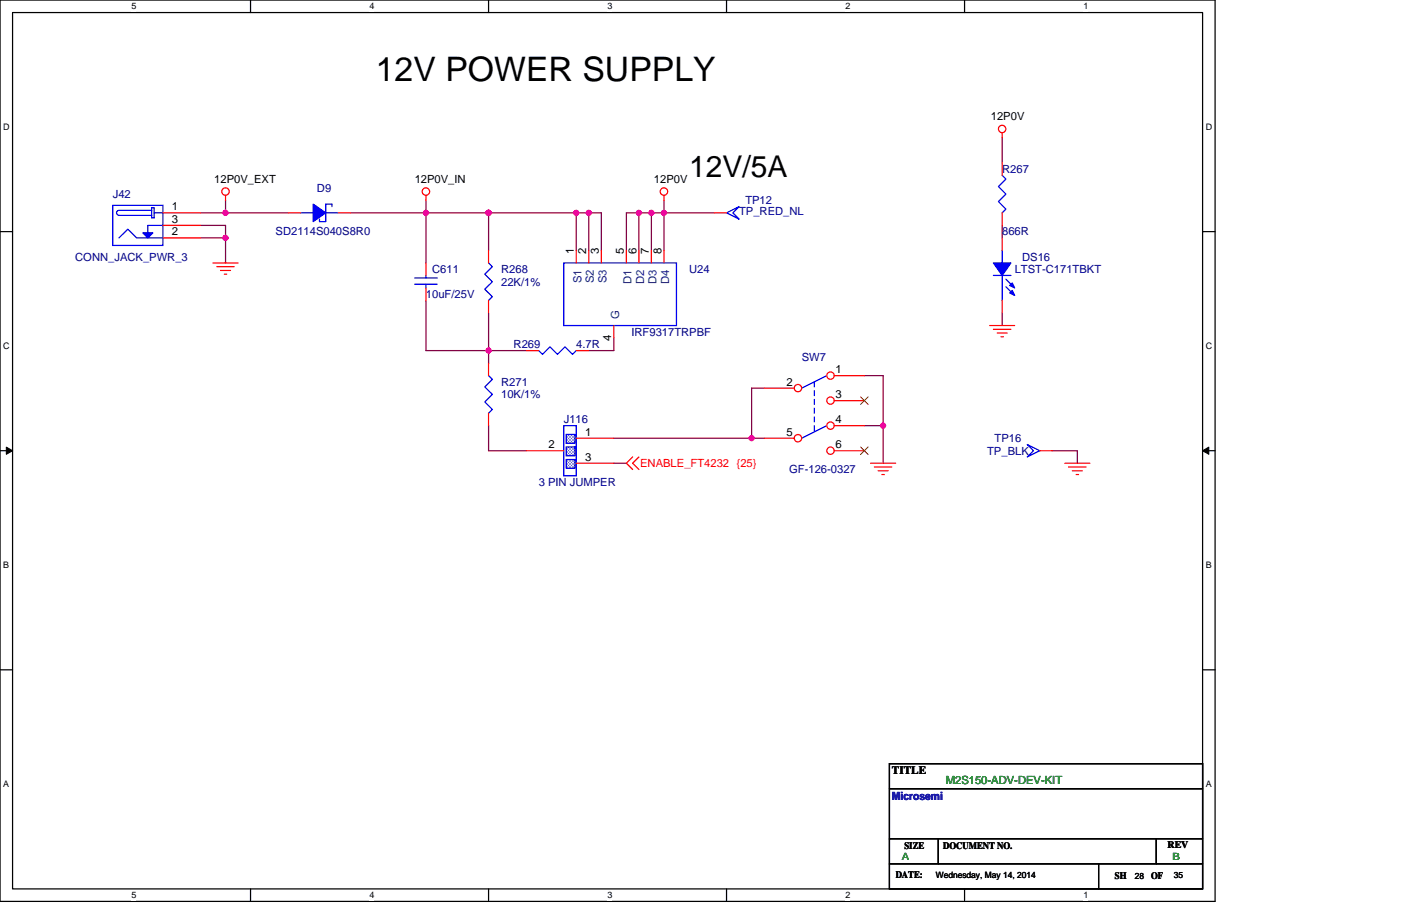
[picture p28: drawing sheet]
<svg xmlns="http://www.w3.org/2000/svg" width="432mm" height="279mm" viewBox="0 0 432 279" stroke-linecap="round" stroke-linejoin="round" font-family="sans-serif">
<defs><g id="words">
<text font-size="10.4" x="115.8" y="24.9">12V POWER SUPPLY</text>
<text font-size="9.2" x="212.4" y="54.7">12V/5A</text>
<g font-size="3.5">
<text x="305.4" y="37.1">12P0V</text>
<text x="66" y="56.4">12P0V_EXT</text>
<text x="127.8" y="56.4">12P0V_IN</text>
<text x="201.5" y="56.4">12P0V</text>
<text x="52.9" y="64.9">1</text>
<text x="52.9" y="68.7">3</text>
<text x="52.9" y="72.6">2</text>
<text x="176.8" y="78.4" transform="rotate(-90 176.8 78.4)">1</text>
<text x="180.7" y="78.4" transform="rotate(-90 180.7 78.4)">2</text>
<text x="184.6" y="78.4" transform="rotate(-90 184.6 78.4)">3</text>
<text x="192.3" y="78.4" transform="rotate(-90 192.3 78.4)">5</text>
<text x="196.1" y="78.4" transform="rotate(-90 196.1 78.4)">6</text>
<text x="200" y="78.4" transform="rotate(-90 200 78.4)">7</text>
<text x="203.9" y="78.4" transform="rotate(-90 203.9 78.4)">8</text>
<text x="188.4" y="105.1" transform="rotate(-90 188.4 105.1)">4</text>
<text x="242.4" y="118.9">2</text>
<text x="257.5" y="115.1">1</text>
<text x="257.5" y="122.8">3</text>
<text x="257.5" y="130.5">4</text>
<text x="180.3" y="134.4">1</text>
<text x="242.4" y="134.4">5</text>
<text x="169.1" y="138.2">2</text>
<text x="180.3" y="142.1">3</text>
<text x="257.5" y="138.2">6</text>
<text x="274.9" y="238.7">TITLE</text>
</g>
<g font-size="3.5" fill="#000080">
<text x="308.9" y="53.3">R267</text>
<text x="97.7" y="59.1">D9</text>
<text x="34.8" y="61">J42</text>
<text x="229.7" y="63">TP12</text>
<text x="227.8" y="66.4">TP_RED_NL</text>
<text x="84.9" y="72.6">SD2114S040S8R0</text>
<text x="308.9" y="72.6">866R</text>
<text x="23.2" y="80.3">CONN_JACK_PWR_3</text>
<text x="315" y="80.3">DS16</text>
<text x="133.2" y="84.2">C611</text>
<text x="154.5" y="84.2">R268</text>
<text x="154.5" y="88.1">22K/1%</text>
<text x="212.4" y="84.2">U24</text>
<text x="312.7" y="84.2">LTST-C171TBKT</text>
<text x="131.3" y="91.9">10uF/25V</text>
<text x="158.3" y="107.4">R269</text>
<text x="177.6" y="107.4">4.7R</text>
<text x="194.6" y="103.5">IRF9317TRPBF</text>
<text x="247.1" y="111.2">SW7</text>
<text x="154.5" y="119">R271</text>
<text x="154.5" y="122.8">10K/1%</text>
<text x="173.8" y="130.5">J116</text>
<text x="306.6" y="136.3">TP16</text>
<text x="304.2" y="140.2">TP_BLK</text>
<text x="166" y="149.8">3 PIN JUMPER</text>
<text x="243.2" y="146">GF-126-0327</text>
</g>
<g font-size="3.5" fill="#004080">
<text x="179.2" y="87.3" transform="rotate(-90 179.2 87.3)">S1</text>
<text x="183.1" y="87.3" transform="rotate(-90 183.1 87.3)">S2</text>
<text x="186.9" y="87.3" transform="rotate(-90 186.9 87.3)">S3</text>
<text x="194.7" y="87.5" transform="rotate(-90 194.7 87.5)">D1</text>
<text x="198.5" y="87.5" transform="rotate(-90 198.5 87.5)">D2</text>
<text x="202.4" y="87.5" transform="rotate(-90 202.4 87.5)">D3</text>
<text x="206.2" y="87.5" transform="rotate(-90 206.2 87.5)">D4</text>
<text x="190.8" y="98.5" transform="rotate(-90 190.8 98.5)">G</text>
</g>
<text font-size="3.5" fill="#f00" x="197.3" y="144">ENABLE_FT4232 {25}</text>
<text font-size="3.5" fill="#008000" x="291.5" y="241.7">M2S150-ADV-DEV-KIT</text>
<text font-size="3.5" fill="#0000a0" x="274.9" y="246.8">Microsemi</text>
<g font-size="3.1">
<text x="278.8" y="261.9">SIZE</text>
<text x="290.7" y="261.9">DOCUMENT NO.</text>
<text x="359.8" y="261.5">REV</text>
<text x="276.1" y="270.8">DATE:</text>
<text x="343.6" y="271.1">SH</text>
<text x="354.8" y="271.1">OF</text>
</g>
<g font-size="3.1" fill="#008000">
<text x="278" y="265.3">A</text>
<text x="361.4" y="265.3">B</text>
</g>
<g font-size="2.8">
<text x="40.5" y="2.9">5</text>
<text x="113.9" y="2.9">4</text>
<text x="187.2" y="2.9">3</text>
<text x="260.6" y="2.9">2</text>
<text x="333.9" y="2.9">1</text>
<text x="1" y="40.1">D</text>
<text x="371.6" y="40.1">D</text>
<text x="1" y="107.7">C</text>
<text x="371.6" y="107.7">C</text>
<text x="1" y="175.3">B</text>
<text x="371.6" y="175.3">B</text>
<text x="1" y="242.8">A</text>
<text x="371.6" y="242.8">A</text>
<text x="40.5" y="277">5</text>
<text x="113.9" y="277">4</text>
<text x="187.2" y="277">3</text>
<text x="260.6" y="277">2</text>
<text x="333.9" y="277">1</text>
</g>
<g font-size="2.7">
<text x="288.4" y="270.7">Wednesday, May 14, 2014</text>
<text x="349.8" y="271.1">28</text>
<text x="361.8" y="270.7">35</text>
</g>
</g></defs>
<path d="M0 0h374.5v278h-374.5zM3.9 3.9h366.7v270.2h-366.7z" fill="none" stroke="#000" stroke-width=".38"/>
<g fill="#fff">
<path d="M40.5 .4h1.6v3.1h-1.6z"/>
<path d="M40.5 274.5h1.6v3.1h-1.6z"/>
</g>
<path d="M77.2 0v3.9M77.2 274.1v3.9" fill="none" stroke="#000" stroke-width=".38"/>
<g fill="#fff">
<path d="M113.9 .4h1.5v3.1h-1.5z"/>
<path d="M113.9 274.5h1.5v3.1h-1.5z"/>
</g>
<path d="M150.6 0v3.9M150.6 274.1v3.9" fill="none" stroke="#000" stroke-width=".38"/>
<g fill="#fff">
<path d="M187.2 .4h1.6v3.1h-1.6z"/>
<path d="M187.2 274.5h1.6v3.1h-1.6z"/>
</g>
<path d="M223.9 0v3.9M223.9 274.1v3.9" fill="none" stroke="#000" stroke-width=".38"/>
<g fill="#fff">
<path d="M260.6 .4h1.5v3.1h-1.5z"/>
<path d="M260.6 274.5h1.5v3.1h-1.5z"/>
</g>
<path d="M297.3 0v3.9M297.3 274.1v3.9" fill="none" stroke="#000" stroke-width=".38"/>
<g fill="#fff">
<path d="M333.9 .4h1.6v3.1h-1.6z"/>
<path d="M333.9 274.5h1.6v3.1h-1.6z"/>
<path d="M1 37.7h2v3h-2z"/>
<path d="M371.6 37.7h2v3h-2z"/>
<path d="M1 105.2h2v3.1h-2z"/>
<path d="M371.6 105.2h2v3.1h-2z"/>
</g>
<path d="M0 71.4h3.9M370.6 71.4h3.9" fill="none" stroke="#000" stroke-width=".38"/>
<g fill="#fff">
<path d="M1 172.8h1.8v3.1h-1.8z"/>
<path d="M371.6 172.8h1.9v3.1h-1.9z"/>
</g>
<path d="M0 139h3.9M370.6 139h3.9" fill="none" stroke="#000" stroke-width=".38"/>
<path d="M1.9 137.9l2 1.1-2 1.1zM370.6 139l2-1.1v2.2z" fill="#000" stroke="#000" stroke-width=".31"/>
<g fill="#fff">
<path d="M1 240.3h1.8v3.1h-1.8z"/>
<path d="M371.6 240.3h1.9v3.1h-1.9z"/>
</g>
<path d="M0 206.6h3.9M370.6 206.6h3.9M274.1 235.5h96.5v38.6h-96.5zM274.1 243.2h96.5M274.1 258.7h96.5M289.2 258.7v7.7M356.4 258.7v7.7M274.1 266.4h96.5M338.6 266.4v7.7" fill="none" stroke="#000" stroke-width=".38"/>
<g fill="none" stroke="#800040" stroke-width=".38">
<path d="M308.9 42.5v7.7M61.8 69.5h7.7v3.9M61.8 65.6h7.7M61.8 73.4h7.7v7.7M69.5 65.6h19.3M69.5 61.8v3.8M108.1 65.6h23.2M131.3 65.6h19.3M131.3 65.6v15.5M131.3 61.8v3.8M150.6 65.6h27M150.6 65.6v11.6"/>
<path d="M177.6 65.6v11.6M177.6 65.6h3.9M181.5 65.6h3.8v11.6M181.5 65.6v11.6M196.9 65.6h3.9M196.9 65.6v11.6M196.9 65.6h-3.8v11.6M200.8 65.6h3.8M200.8 65.6v11.6M204.6 65.6h15.5M204.6 65.6v11.6M204.6 61.8v3.8"/>
<path d="M308.9 69.5v3.9M131.3 92.7v15.4h30.9M150.6 96.5v15.5M308.9 96.5v3.9M189.2 104.2v3.9h-7.7M235.5 119.7h-3.8v15.4M266.4 115.8h5.8v15.5M150.6 131.3v7.7h11.6M189.2 135.1h42.5M231.7 135.1h3.8M266.4 131.3h5.8M272.2 131.3v11.6"/>
<path d="M324.3 139h7.7v3.9M189.2 142.9h3.9"/>
</g>
<g fill="#f0f" stroke="#f0f" stroke-width=".38">
<circle cx="181.5" cy="65.6" r=".76"/>
<circle cx="177.6" cy="65.6" r=".76"/>
<circle cx="150.6" cy="108.1" r=".76"/>
<circle cx="204.6" cy="65.6" r=".76"/>
<circle cx="131.3" cy="65.6" r=".76"/>
<circle cx="200.8" cy="65.6" r=".76"/>
<circle cx="150.6" cy="65.6" r=".76"/>
<circle cx="196.9" cy="65.6" r=".76"/>
<circle cx="69.5" cy="73.4" r=".76"/>
<circle cx="69.5" cy="65.6" r=".76"/>
<circle cx="272.2" cy="131.3" r=".76"/>
<circle cx="231.6" cy="135.1" r=".76"/>
</g>
<g fill="none" stroke="#f00" stroke-width=".38">
<path d="M308.9 40.9v1.6M50.2 69.5h11.6M50.2 73.4h11.6M50.2 65.6h11.6M69.5 60.2v1.6M131.3 60.2v1.6M204.6 60.2v1.6M65.6 81.1h7.8M66.8 82.3h5.4M68 83.4h3.1M69.1 84.6h.8M305 100.4h7.7"/>
<path d="M306.2 101.6h5.4M307.3 102.7h3.1M308.5 103.9h.8M320.5 139h3.8M195 140.9l-1.9 2 1.9 1.9M196.9 140.9l-1.9 2 1.9 1.9M268.3 142.9h7.8M269.5 144h5.4M270.7 145.2h3M271.8 146.3h.8M328.2 142.9h7.7M329.3 144h5.5"/>
<path d="M330.5 145.2h3.1M331.7 146.3h.7"/>
<circle cx="308.9" cy="39.8" r="1.14"/>
<circle cx="69.5" cy="59.1" r="1.15"/>
<circle cx="131.3" cy="59.1" r="1.15"/>
<circle cx="204.6" cy="59.1" r="1.15"/>
</g>
<path d="M44 71.8h3.1l-1.5 1.6z" fill-rule="evenodd" fill="#00f" stroke="#00f" stroke-width=".38"/>
<g fill="none" stroke="#00f" stroke-width=".38">
<path d="M34.8 63.3h15.4v12.4h-15.4zM36.7 73.4l2.7-2.7 2.7 2.7h8.1M46.7 64.1h.8v3.1h-.8zM46.7 64.9h-10a.76 .76 0 0 0-.8 .7 .76 .76 0 0 0 .8 .8h10M47.5 65.6h2.7M50.2 69.5h-4.6v2.3M251 117.8v1.5M254.8 115.8l-7.7 3.9M251 120.5v1.5M251 123.2v1.5M251 125.9v1.5M251 128.6v1.5"/>
<path d="M251 131.3v1.5M254.8 131.3l-7.7 3.8M316.6 137.1l3.9 1.9-3.9 1.9 1.9-1.9z"/>
</g>
<circle cx="245.9" cy="119.7" r="1.14" fill="#fff" stroke="#f00" stroke-width=".38"/>
<path d="M235.5 119.7h9.3" fill="none" stroke="#f00" stroke-width=".38"/>
<circle cx="256" cy="115.8" r="1.14" fill="#fff" stroke="#f00" stroke-width=".38"/>
<path d="M257.1 115.8h9.3" fill="none" stroke="#f00" stroke-width=".38"/>
<circle cx="256" cy="123.5" r="1.14" fill="#fff" stroke="#f00" stroke-width=".38"/>
<path d="M257.1 123.5h9.3" fill="none" stroke="#f00" stroke-width=".38"/>
<path d="M265.2 122.4l2.4 2.3M267.6 122.4l-2.4 2.3" fill="none" stroke="#804000" stroke-width=".31"/>
<circle cx="245.9" cy="135.1" r="1.14" fill="#fff" stroke="#f00" stroke-width=".38"/>
<path d="M235.5 135.1h9.3" fill="none" stroke="#f00" stroke-width=".38"/>
<circle cx="256" cy="131.3" r="1.14" fill="#fff" stroke="#f00" stroke-width=".38"/>
<path d="M257.1 131.3h9.3" fill="none" stroke="#f00" stroke-width=".38"/>
<circle cx="256" cy="139" r="1.14" fill="#fff" stroke="#f00" stroke-width=".38"/>
<path d="M257.1 139h9.3" fill="none" stroke="#f00" stroke-width=".38"/>
<path d="M265.2 137.8l2.4 2.4M267.6 137.8l-2.4 2.4" fill="none" stroke="#804000" stroke-width=".31"/>
<path d="M174.5 134h2.7v2.7h-2.7z" fill="#fff"/>
<path d="M174.5 134v2.7h2.7v-2.7z" fill-rule="evenodd" fill="#00f" stroke="#00f" stroke-width=".38"/>
<path d="M174.5 137.8h2.7v2.7h-2.7z" fill="#fff"/>
<path d="M174.5 137.8v2.7h2.7v-2.7z" fill-rule="evenodd" fill="#00f" stroke="#00f" stroke-width=".38"/>
<path d="M174.5 141.7h2.7v2.7h-2.7z" fill="#fff"/>
<g fill="#00f" stroke="#00f" stroke-width=".38">
<path d="M174.5 141.7v2.7h2.7v-2.7z" fill-rule="evenodd"/>
<path d="M306.2 81.1h5.4l-2.7 3.8z" fill-rule="evenodd"/>
<path d="M312 89.6l.7 1.5-1.5-.7z" fill-rule="evenodd"/>
<path d="M311.2 88l.8-.7 .7 1.5z" fill-rule="evenodd"/>
<path d="M96.5 62.9l3.9 2.7-3.9 2.7z" fill-rule="evenodd"/>
</g>
<g fill="none" stroke="#00f" stroke-width=".38">
<path d="M308.9 54.1l1.1 1.1-2.3 2.3 2.3 2.4-2.3 2.3 2.3 2.3-1.1 1.1M92.7 65.6h3.8M100.4 65.6h3.8M102.3 63.7v-.8h-1.9v5.4h-1.9v-.7M223.9 65.6l3.9-1.9-1.9 1.9 1.9 2zM308.9 77.2v3.9M127.8 87.7h6.9M127.8 85.7h6.9M131.3 84.9v.8M131.3 87.7v1.1M150.6 81.1l1.1 1.2-2.3 2.3 2.3 2.3-2.3 2.3 2.3 2.3-1.1 1.2M173.8 81.1h34.7v19.3h-34.7z"/>
<path d="M306.2 84.9h5.4M308.9 84.9v7.8M310 86.1l2.4 2.3M310 88.4l2.4 2.3M150.6 115.8l1.1 1.2-2.3 2.3 2.3 2.3-2.3 2.4 2.3 2.3-1.1 1.1M166 108.1l1.2 1.2 2.3-2.3 2.3 2.3 2.3-2.3 2.3 2.3 1.2-1.2M173.8 131.3h3.8v15.4h-3.8z"/>
</g>
<g fill="none" stroke="#f00" stroke-width=".38">
<path d="M308.9 50.2v3.9M88.8 65.6h3.9M104.2 65.6h3.9M150.6 77.2v3.9M177.6 77.2v3.9M181.5 77.2v3.9M185.3 77.2v3.9M193.1 77.2v3.9M196.9 77.2v3.9M200.8 77.2v3.9M204.6 77.2v3.9M220.1 65.6h3.8"/>
<path d="M308.9 73.4v3.8M308.9 65.6v3.9M131.3 81.1v3.8M131.3 88.8v3.9M150.6 92.7v3.8M308.9 92.7v3.8M150.6 112v3.8M162.2 108.1h3.8M177.6 108.1h3.9M189.2 100.4v3.8M150.6 127.4v3.9M162.2 139h11.6"/>
<path d="M177.6 135.1h11.6M177.6 142.9h11.6"/>
</g>
<g fill="#f0f" stroke="#f0f" stroke-width=".38">
<circle cx="181.5" cy="65.6" r=".76"/>
<circle cx="177.6" cy="65.6" r=".76"/>
<circle cx="150.6" cy="108.1" r=".76"/>
<circle cx="204.6" cy="65.6" r=".76"/>
<circle cx="131.3" cy="65.6" r=".76"/>
<circle cx="200.8" cy="65.6" r=".76"/>
<circle cx="150.6" cy="65.6" r=".76"/>
<circle cx="196.9" cy="65.6" r=".76"/>
<circle cx="69.5" cy="73.4" r=".76"/>
<circle cx="69.5" cy="65.6" r=".76"/>
<circle cx="272.2" cy="131.3" r=".76"/>
<circle cx="231.6" cy="135.1" r=".76"/>
</g>
<use href="#words"/>
</svg>
